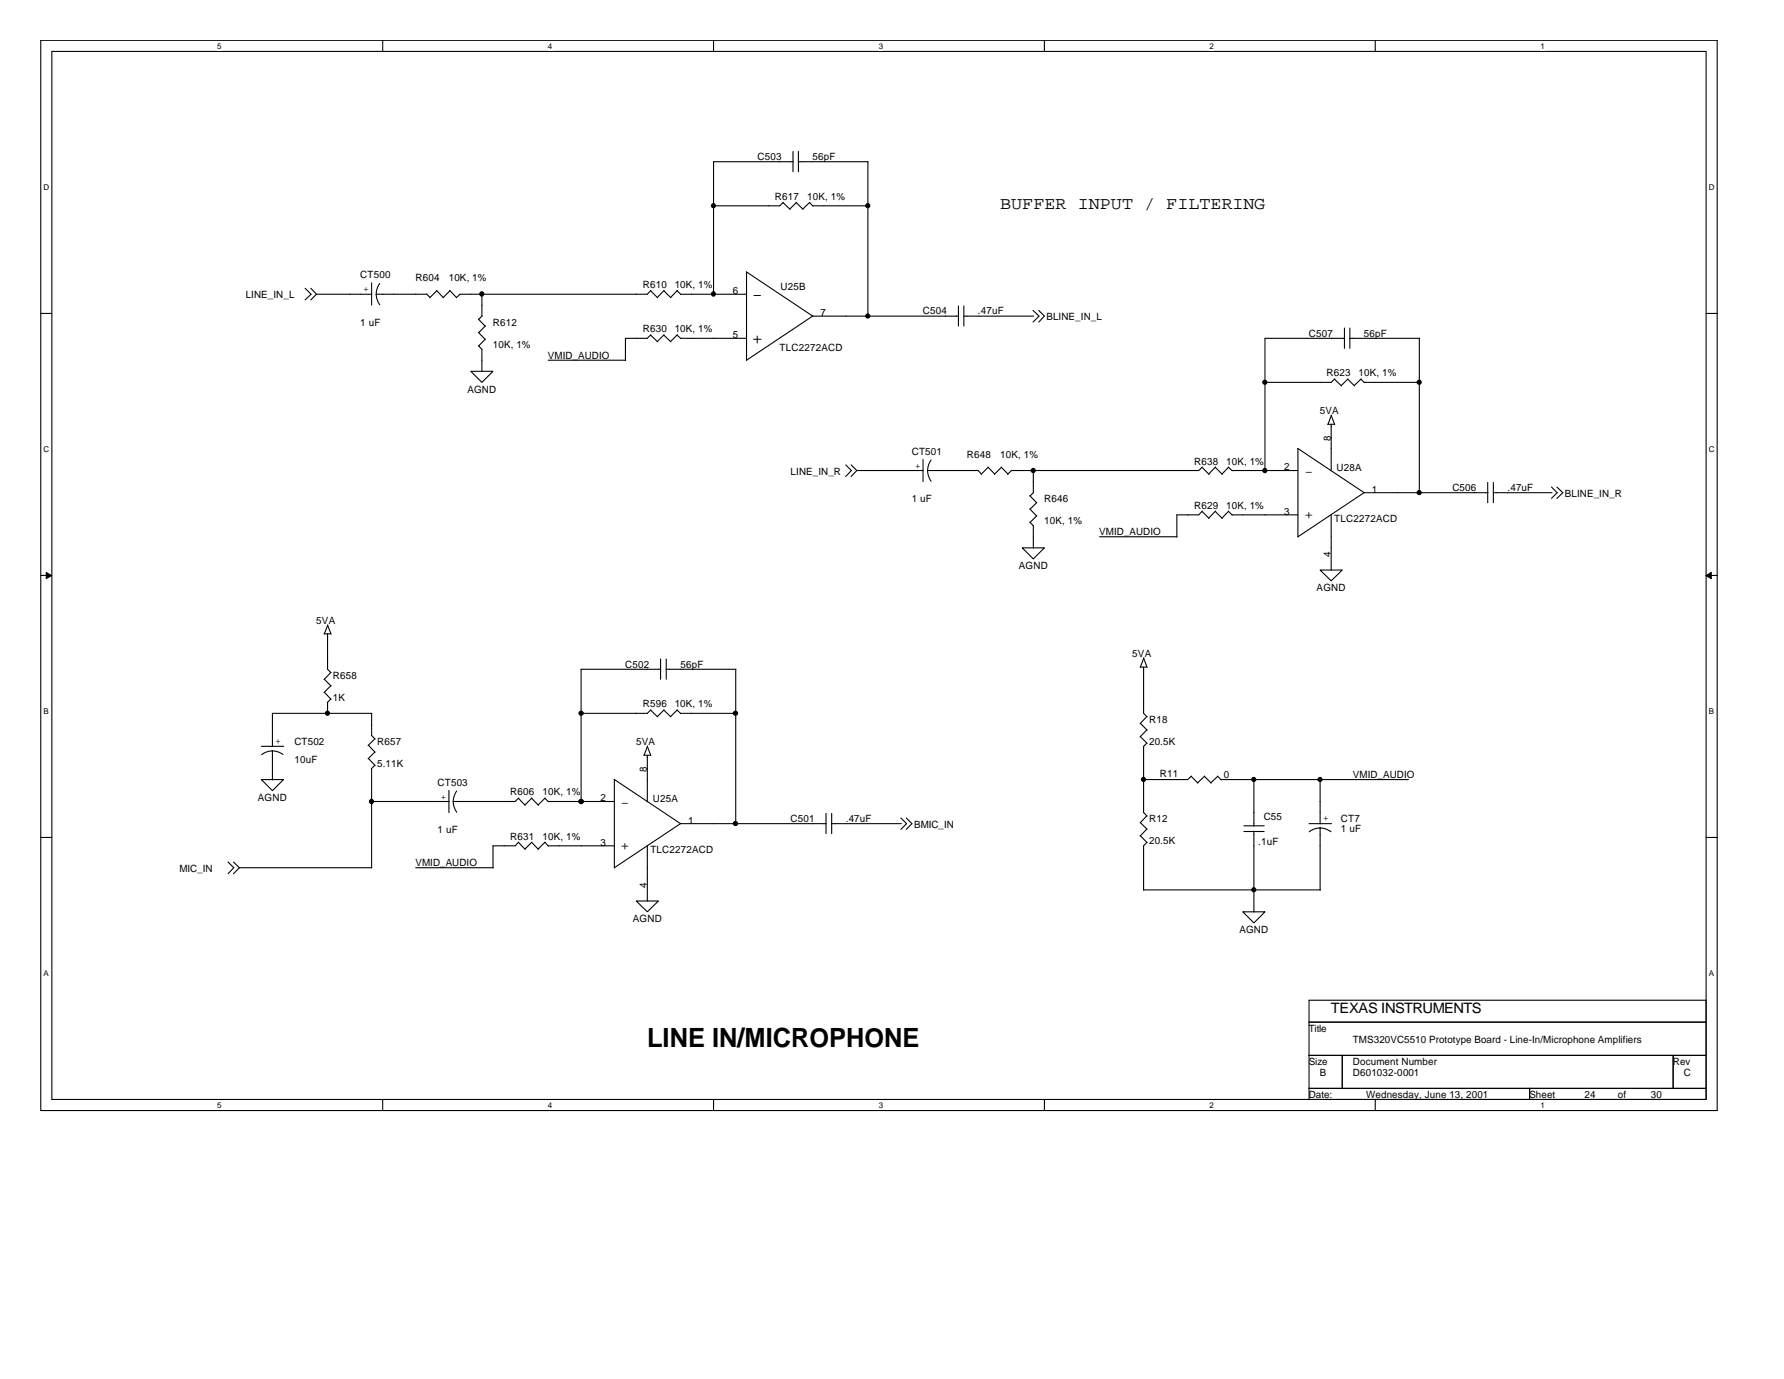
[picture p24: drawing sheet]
<svg xmlns="http://www.w3.org/2000/svg" width="279mm" height="216mm" viewBox="0 0 279 216" stroke-linecap="round" stroke-linejoin="round" font-family="sans-serif">
<defs><g id="words">
<text font-size="4.1" x="101.3" y="163.9">LINE IN/MICROPHONE</text>
<g font-size="2.8">
<text x="156.6" y="32.7">BUFFER INPUT / FILTERING</text>
<text x="117.8" y="46.9">-</text>
<text x="117.8" y="53.8">+</text>
</g>
<g font-size="2.2">
<text x="204.3" y="74.5">-</text>
<text x="204.3" y="81.2">+</text>
<text x="97.2" y="126.3">-</text>
<text x="97.2" y="133.1">+</text>
<text x="208.4" y="158.7">TEXAS INSTRUMENTS</text>
</g>
<g font-size="1.6">
<text x="118.6" y="25.1">C503</text>
<text x="127.3" y="25.1">56pF</text>
<text x="121.4" y="31.3">R617</text>
<text x="126.4" y="31.3">10K, 1%</text>
<text x="38.5" y="46.7">LINE_IN_L</text>
<text x="56.4" y="43.6">CT500</text>
<text x="57.8" y="45.7" transform="rotate(-90 57.8 45.7)">+</text>
<text x="65.1" y="44.1">R604</text>
<text x="70.3" y="44.1">10K, 1%</text>
<text x="100.7" y="45.1">R610</text>
<text x="105.7" y="45.1">10K, 1%</text>
<text x="114.8" y="46.1">6</text>
<text x="122.3" y="45.5">U25B</text>
<text x="56.4" y="51">1 uF</text>
<text x="77.2" y="51">R612</text>
<text x="100.7" y="52">R630</text>
<text x="105.7" y="52">10K, 1%</text>
<text x="114.8" y="53">5</text>
<text x="128.5" y="49.5">7</text>
<text x="144.5" y="49.2">C504</text>
<text x="153.2" y="49.2">.47uF</text>
<text x="163.9" y="50.1">BLINE_IN_L</text>
<text x="205" y="52.7">C507</text>
<text x="213.6" y="52.7">56pF</text>
<text x="77.2" y="54.4">10K, 1%</text>
<text x="85.8" y="56.2">VMID_AUDIO</text>
<text x="122.1" y="54.9">TLC2272ACD</text>
<text x="207.7" y="58.9">R623</text>
<text x="212.8" y="58.9">10K, 1%</text>
<text x="73.2" y="61.5">AGND</text>
<text x="206.7" y="64.8">5VA</text>
<text x="142.8" y="71.2">CT501</text>
<text x="151.4" y="71.7">R648</text>
<text x="156.6" y="71.7">10K, 1%</text>
<text x="208.4" y="69" transform="rotate(-90 208.4 69)">8</text>
<text x="123.8" y="74.3">LINE_IN_R</text>
<text x="144.1" y="73.4" transform="rotate(-90 144.1 73.4)">+</text>
<text x="187" y="72.7">R638</text>
<text x="192" y="72.7">10K, 1%</text>
<text x="201.1" y="73.7">2</text>
<text x="209.3" y="73.8">U28A</text>
<text x="214.8" y="77.1">1</text>
<text x="227.5" y="76.9">C506</text>
<text x="236.1" y="76.9">.47uF</text>
<text x="245.1" y="77.8">BLINE_IN_R</text>
<text x="142.8" y="78.6">1 uF</text>
<text x="163.5" y="78.6">R646</text>
<text x="163.5" y="82.1">10K, 1%</text>
<text x="172.2" y="83.8">VMID_AUDIO</text>
<text x="187" y="79.6">R629</text>
<text x="192" y="79.6">10K, 1%</text>
<text x="201.1" y="80.6">3</text>
<text x="209" y="81.7">TLC2272ACD</text>
<text x="159.6" y="89.2">AGND</text>
<text x="208.4" y="87.2" transform="rotate(-90 208.4 87.2)">4</text>
<text x="206.2" y="92.6">AGND</text>
<text x="49.5" y="97.6">5VA</text>
<text x="52.1" y="106.3">R658</text>
<text x="97.9" y="104.5">C502</text>
<text x="106.6" y="104.5">56pF</text>
<text x="177.3" y="102.8">5VA</text>
<text x="52.1" y="109.7">1K</text>
<text x="100.7" y="110.7">R596</text>
<text x="105.7" y="110.7">10K, 1%</text>
<text x="180" y="113.2">R18</text>
<text x="43.1" y="116.4">+</text>
<text x="46.1" y="116.6">CT502</text>
<text x="46.1" y="119.4">10uF</text>
<text x="59.1" y="116.6">R657</text>
<text x="99.6" y="116.6">5VA</text>
<text x="180" y="116.6">20.5K</text>
<text x="40.4" y="125.4">AGND</text>
<text x="59.1" y="120.1">5.11K</text>
<text x="68.5" y="123">CT503</text>
<text x="69.9" y="125.2" transform="rotate(-90 69.9 125.2)">+</text>
<text x="79.9" y="124.5">R606</text>
<text x="85" y="124.5">10K, 1%</text>
<text x="94.1" y="125.5">2</text>
<text x="101.3" y="120.9" transform="rotate(-90 101.3 120.9)">8</text>
<text x="102.2" y="125.6">U25A</text>
<text x="181.7" y="121.6">R11</text>
<text x="191.7" y="121.8">0</text>
<text x="211.9" y="121.8">VMID_AUDIO</text>
<text x="68.5" y="130.4">1 uF</text>
<text x="79.9" y="131.4">R631</text>
<text x="85" y="131.4">10K, 1%</text>
<text x="107.8" y="128.9">1</text>
<text x="123.8" y="128.7">C501</text>
<text x="132.5" y="128.7">.47uF</text>
<text x="143.2" y="129.6">BMIC_IN</text>
<text x="180" y="128.7">R12</text>
<text x="197.9" y="128.4">C55</text>
<text x="207.2" y="128.5">+</text>
<text x="210" y="128.7">CT7</text>
<text x="210" y="130.3">1 uF</text>
<text x="28.1" y="136.5">MIC_IN</text>
<text x="65.1" y="135.6">VMID_AUDIO</text>
<text x="94.1" y="132.4">3</text>
<text x="101.9" y="133.5">TLC2272ACD</text>
<text x="180" y="132.2">20.5K</text>
<text x="197.1" y="132.3">.1uF</text>
<text x="101.3" y="139" transform="rotate(-90 101.3 139)">4</text>
<text x="99.1" y="144.4">AGND</text>
<text x="194.1" y="146.1">AGND</text>
<text x="205" y="161.5">Title</text>
<text x="205" y="166.7">Size</text>
<text x="211.9" y="163.2">TMS320VC5510 Prototype Board - Line-In/Microphone Amplifiers</text>
<text x="211.9" y="166.7">Document Number</text>
<text x="262" y="166.7">Rev</text>
<text x="205" y="171.9">Date:</text>
<text x="206.7" y="168.4">B</text>
<text x="211.9" y="168.4">D601032-0001</text>
<text x="214" y="171.9">Wednesday, June 13, 2001</text>
<text x="239.5" y="171.9">Sheet</text>
<text x="248.2" y="171.9">24</text>
<text x="253.4" y="171.9">of</text>
<text x="258.5" y="171.9">30</text>
<text x="263.7" y="168.4">C</text>
</g>
<g font-size="1.3">
<text x="34" y="7.7">5</text>
<text x="85.8" y="7.7">4</text>
<text x="137.6" y="7.7">3</text>
<text x="189.4" y="7.7">2</text>
<text x="241.3" y="7.7">1</text>
<text x="6.8" y="29.7">D</text>
<text x="267.6" y="29.7">D</text>
<text x="6.8" y="70.7">C</text>
<text x="267.6" y="70.7">C</text>
<text x="6.8" y="111.8">B</text>
<text x="267.6" y="111.8">B</text>
<text x="6.8" y="152.8">A</text>
<text x="267.6" y="152.8">A</text>
<text x="34" y="173.5">5</text>
<text x="85.8" y="173.5">4</text>
<text x="137.6" y="173.5">3</text>
<text x="189.4" y="173.5">2</text>
<text x="241.3" y="173.5">1</text>
</g>
</g></defs>
<path d="M6.4 6.3h262.5v167.6h-262.5zM8.1 8.1h259.1v164h-259.1z" fill="none" stroke="#000" stroke-width=".17"/>
<g fill="#fff">
<path d="M34 6.6h.7v1.4h-.7z"/>
<path d="M34 172.4h.7v1.4h-.7z"/>
</g>
<path d="M59.9 6.3v1.8M59.9 172.1v1.8" fill="none" stroke="#000" stroke-width=".17"/>
<g fill="#fff">
<path d="M85.8 6.6h.7v1.4h-.7z"/>
<path d="M85.8 172.4h.7v1.4h-.7z"/>
</g>
<path d="M111.8 6.3v1.8M111.8 172.1v1.8" fill="none" stroke="#000" stroke-width=".17"/>
<g fill="#fff">
<path d="M137.6 6.6h.7v1.4h-.7z"/>
<path d="M137.6 172.4h.7v1.4h-.7z"/>
</g>
<path d="M163.6 6.3v1.8M163.6 172.1v1.8" fill="none" stroke="#000" stroke-width=".17"/>
<g fill="#fff">
<path d="M189.4 6.6h.7v1.4h-.7z"/>
<path d="M189.4 172.4h.7v1.4h-.7z"/>
</g>
<path d="M215.4 6.3v1.8M215.4 172.1v1.8" fill="none" stroke="#000" stroke-width=".17"/>
<g fill="#fff">
<path d="M241.3 6.6h.6v1.4h-.6z"/>
<path d="M241.3 172.4h.6v1.4h-.6z"/>
<path d="M6.8 28.6h.9v1.4h-.9z"/>
<path d="M267.6 28.6h.9v1.4h-.9z"/>
<path d="M6.8 69.6h.9v1.4h-.9z"/>
<path d="M267.6 69.6h.9v1.4h-.9z"/>
</g>
<path d="M6.4 49.1h1.7M267.2 49.1h1.7" fill="none" stroke="#000" stroke-width=".17"/>
<g fill="#fff">
<path d="M6.8 110.6h.8v1.4h-.8z"/>
<path d="M267.6 110.6h.8v1.4h-.8z"/>
</g>
<path d="M6.4 90.1h1.7M267.2 90.1h1.7" fill="none" stroke="#000" stroke-width=".17"/>
<g fill="#000" stroke="#000" stroke-width=".16">
<path d="M7.2 89.6l.9 .5-.9 .5z" fill-rule="evenodd"/>
<path d="M267.2 90.1l.8-.5v1z" fill-rule="evenodd"/>
</g>
<g fill="#fff">
<path d="M6.8 151.6h.8v1.4h-.8z"/>
<path d="M267.6 151.6h.8v1.4h-.8z"/>
</g>
<g fill="none" stroke="#000" stroke-width=".17">
<path d="M122.6 31.7l1.1 1.1M122.7 31.7l-.6 .5h-10.3M124.2 23.7v3.2M124.2 25.3h-12.4v20.8M124.7 31.7l1.1 1.1M124.7 31.7l-1 1M125 25.3h11M125 23.7v3.2M126.8 31.7l.5 .6M126.8 31.7l-1.1 1M127.3 32.2h8.7M135.9 25.3v24.2"/>
<path d="M47.8 45.1l.9 1-.9 .9M48.7 45.1l.9 1M49.6 46.1l-.9 .9M49.6 46.1h8.6M58.2 44.3v3.5M58.9 46.1l.1 .7 .5 .9M58.9 46.1h7.9M59.5 44.4l-.5 .9-.1 .8M66.8 46l.5 .6M68.4 45.5l1 1.1M68.4 45.5l-1.1 1.1M70.4 45.5l1.1 1.1"/>
<path d="M70.5 45.5l-1.1 1.1M73.7 58.1h3.5l-1.7 1.8zM74.9 54.1l.6 .6v3.5M74.9 52l1.1 1.1M74.9 50l1.1 1.1M75.5 46.1v3.4M75.5 49.5l-.5 .5M76 51l-1 1.1M76 53.1l-1 1.1M85.8 56.4h12.2M101.9 52.5l1.1 1M101.9 45.5l1.1 1.1"/>
<path d="M101.9 52.4l-.5 .6h-3.4v3.4M101.9 45.5l-.5 .6h-29.4l-.5 .5M104 52.5l1.1 1M104 45.5l1.1 1.1M104 52.4l-1.1 1.1M104 45.5l-1.1 1.1M106 52.5l.6 .5M106 45.5l.6 .6M106.1 52.4l-1.1 1.1M106.1 45.5l-1.1 1.1M106.6 53h10.3M106.6 46.1h10.3"/>
<path d="M116.9 42.6l10.4 6.9h22.8M116.9 42.6v13.8M127.3 49.5l-10.4 6.9M150.1 47.9v3.2M150.9 49.5h11M151 47.9v3.2M161.8 48.6l.9 .9-.9 .9M162.7 48.6l.9 .9-.9 .9M209 59.4l1.1 1M209 59.3l-.5 .6h-10.4M210.6 51.4v3.1M210.6 53h-12.5v20.7"/>
<path d="M211.1 59.4l1 1M211.1 59.3l-1 1.1M211.4 53h10.9M211.4 51.4v3.1M213.1 59.4l.6 .5M213.2 59.3l-1.1 1.1M213.6 59.9h8.7M222.3 53v24.2M132.5 72.8l.8 .9-.8 .9M133.3 72.8l.9 .9M134.2 73.7l-.9 .9M134.2 73.7h10.4"/>
<path d="M144.6 71.9v3.5M145.3 73.7l.1 .7 .4 1M145.3 73.7h7.9M145.8 72l-.4 1-.1 .7M153.2 73.6l.5 .6M154.7 73.1l1.1 1.1M154.8 73.2l-1.1 1.1M156.8 73.1l1.1 1.1M156.8 73.2l-1.1 1.1M161.3 79.7l1 1.1M161.3 77.6l1 1.1M161.8 73.7v3.4"/>
<path d="M161.9 77.1l-.6 .5M162.4 78.7l-1.1 1M188.2 73.2l1.1 1.1M188.3 73.1l-.6 .6h-29.3l-.6 .6M190.3 73.2l1.1 1.1M190.4 73.1l-1.1 1.1M192.4 73.2l.6 .5M192.4 73.1l-1 1.1M192.9 73.7h10.4M203.2 70.2l10.4 6.9h19.4M203.3 70.2v13.9M207.9 66.4h1.1"/>
<path d="M208.5 66.4v7.3M208.5 65l.5 1.5M208.5 65l-.5 1.4M213.7 77.1l-10.4 6.9M233 75.5v3.2M233.8 77.1h9.3M233.9 75.5v3.2M243 76.2l.9 .9-.9 .9M243.8 76.2l1 .9-1 .9M50.8 99.2h1M51.3 99.2v5.6l.6 .5M51.3 97.9l.6 1.4"/>
<path d="M51.3 97.8l-.5 1.4M160.1 85.8h3.5l-1.8 1.7zM161.3 81.8l.5 .5v3.5M162.4 80.7l-1.1 1.1M172.2 84h12.2M188.2 80.1l1.1 1.1M188.3 80l-.6 .6h-3.4v3.5M190.3 80.1l1.1 1.1M190.4 80l-1.1 1.1M192.4 80.1l.6 .6M192.4 80l-1 1.1M192.9 80.6h10.4"/>
<path d="M206.7 89.2h3.5l-1.7 1.7zM208.5 80.6v8.7M40.9 116.8h3.5M42.7 117.6l.7 .1 .9 .4M42.7 117.6l-.8 .1-.9 .5M42.7 117.6v4.5M50.8 106.3l1.1 1.1M50.8 108.4l1.1 1.1M51.3 109.9v1.8M51.8 105.3l-1 1.1M51.8 107.4l-1 1M51.8 109.4l-.5 .6"/>
<path d="M57.7 116.7l1.1 1.1M57.7 118.8l1.1 1.1M58.2 111.7v3.5l.6 .5M58.2 111.7h-15.5v5.2M58.7 115.7l-1 1M58.7 117.7l-1 1.1M58.7 119.8l-.5 .6M100.8 118.2h1.1M101.4 118.2v7.3M101.4 116.8l.5 1.5M101.4 116.8l-.5 1.4M101.9 111.2l1.1 1"/>
<path d="M101.9 111.1l-.5 .6h-10.4M103.5 103.2v3.1M103.5 104.8h-12.5v20.7M104 111.2l1.1 1M104 111.1l-1.1 1.1M104.3 104.8h11M104.3 103.2v3.1M106 111.2l.6 .5M106.1 111.1l-1.1 1.1M106.6 111.7h8.7M115.2 104.8v24.2M178.6 104.4h1"/>
<path d="M178.6 113.2l1.1 1.1M178.6 115.3l1.1 1.1M179.1 104.4v7.3l.6 .5M179.1 116.8v10.4l.6 .6M179.1 103l.6 1.5M179.1 103l-.5 1.4M179.6 112.2l-1 1.1M179.6 114.3l-1 1.1M179.6 116.3l-.5 .6M6.4 131.1h1.7M35.7 135l.9 .9-.9 .9M36.6 135l.9 .9-.9 .9"/>
<path d="M37.5 135.9h20.7M40.9 122.1h3.5l-1.7 1.7zM58.2 125.5h12.2M58.2 120.3v15.6M65.1 135.9h12.2M70.3 123.7v3.5M71 125.5l.1 .7 .4 1M71.5 123.8l-.4 1-.1 .7M81.2 125l1 1.1M81.2 131.9l1 1.1M81.2 124.9l-.5 .6h-9.7M81.2 131.8l-.5 .6h-3.5v3.5"/>
<path d="M83.3 125l1 1.1M83.3 131.9l1 1.1M83.3 131.8l-1.1 1.1M83.3 124.9l-1.1 1.1M85.3 125l.6 .5M85.3 131.9l.6 .6M85.4 131.8l-1.1 1.1M85.4 124.9l-1.1 1.1M85.8 125.5h10.4M85.8 132.4h10.4M96.2 122l10.4 7h22.8M96.2 122.1v13.8"/>
<path d="M101.4 132.4v8.7M106.6 128.9l-10.4 7M129.4 127.3v3.2M130.2 129h11M130.3 127.3v3.2M141.1 128.1l.9 .9-.9 .8M141.9 128.1l.9 .9-.9 .8M178.6 128.8l1.1 1M178.6 130.9l1.1 1M179.1 132.4v7M179.1 139.3h27.7M179.6 127.7l-1 1.1"/>
<path d="M179.6 129.8l-1 1.1M179.6 131.9l-.5 .6M186.6 121.5l1 1.1M186.6 121.5l-.6 .6h-6.9M188.6 121.5l1.1 1.1M188.7 121.5l-1.1 1.1M190.7 121.5l.6 .6M190.7 121.5l-1.1 1.1M191.2 122.1h29.4M194.8 130.2h3.2M194.8 129.3h3.2M196.4 122.1v7.2"/>
<path d="M196.4 130.1v12.7M205 129h3.5M206.7 129.6l.8 .1 .9 .5M206.7 129.6l-.7 .1-.9 .5M206.7 122.1v6.9M206.7 129.6v9.8M267.2 131.1h1.7M99.6 141.1h3.5l-1.7 1.7zM194.6 142.8h3.5l-1.7 1.7zM205 156.6h62.2v15.5h-62.2zM205 160h62.2M205 165.2h62.2"/>
<path d="M205 170.4h62.2M210.2 165.2v5.2M239.6 170.4v1.7M262 165.2v5.2"/>
</g>
<g fill="#000" stroke="#000" stroke-width=".17">
<circle cx="111.7" cy="32.2" r=".32"/>
<circle cx="135.9" cy="32.2" r=".32"/>
<circle cx="75.4" cy="46" r=".33"/>
<circle cx="111.7" cy="46" r=".33"/>
<circle cx="135.9" cy="49.5" r=".32"/>
<circle cx="198.1" cy="59.8" r=".32"/>
<circle cx="222.3" cy="59.8" r=".32"/>
<circle cx="161.8" cy="73.7" r=".33"/>
<circle cx="198.1" cy="73.7" r=".33"/>
<circle cx="222.3" cy="77.1" r=".32"/>
<circle cx="51.3" cy="111.7" r=".32"/>
<circle cx="91" cy="111.7" r=".33"/>
<circle cx="115.2" cy="111.7" r=".33"/>
<circle cx="58.2" cy="125.5" r=".33"/>
<circle cx="91" cy="125.5" r=".33"/>
<circle cx="115.2" cy="128.9" r=".33"/>
<circle cx="179.1" cy="122" r=".32"/>
<circle cx="196.4" cy="122" r=".32"/>
<circle cx="196.4" cy="139.3" r=".32"/>
<circle cx="206.7" cy="122" r=".32"/>
</g>
<use href="#words"/>
</svg>
